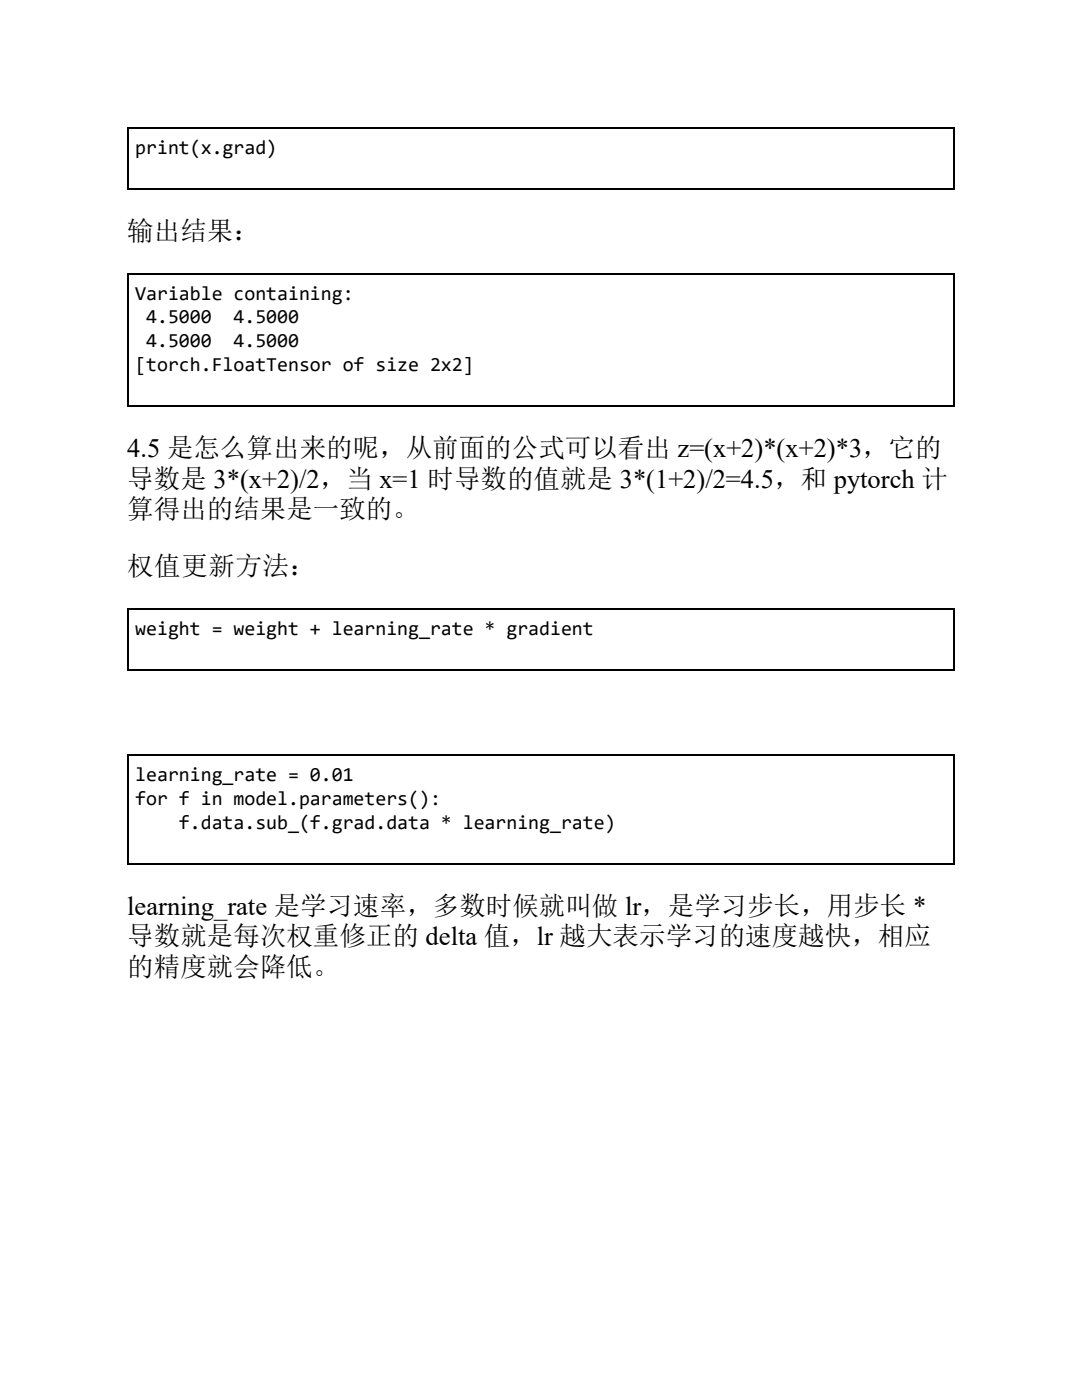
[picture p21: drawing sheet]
<svg xmlns="http://www.w3.org/2000/svg" width="216mm" height="279mm" viewBox="0 0 216 279" stroke-linecap="round" stroke-linejoin="round" font-family="sans-serif">
<defs><g id="words">
<g font-size="5.3">
<text x="25.4" y="47.9">输出结果：</text>
<text x="25.4" y="91.3">4.5 是怎么算出来的呢，从前面的公式可以看出 z=(x+2)*(x+2)*3，它的</text>
<text x="25.4" y="97.4">导数是 3*(x+2)/2，当 x=1 时导数的值就是 3*(1+2)/2=4.5，和 pytorch 计</text>
<text x="25.4" y="103.5">算得出的结果是一致的。</text>
<text x="25.4" y="114.8">权值更新方法：</text>
<text x="25.4" y="182.6">learning_rate 是学习速率，多数时候就叫做 lr，是学习步长，用步长 *</text>
<text x="25.4" y="188.6">导数就是每次权重修正的 delta 值，lr 越大表示学习的速度越快，相应</text>
<text x="25.4" y="194.7">的精度就会降低。</text>
</g>
<g font-size="4">
<text x="27" y="30.7">print(x.grad)</text>
<text x="27" y="59.8">Variable containing:</text>
<text x="29.2" y="64.6">4.5000</text>
<text x="46.6" y="64.6">4.5000</text>
<text x="29.2" y="69.3">4.5000</text>
<text x="46.6" y="69.3">4.5000</text>
<text x="27" y="74.1">[torch.FloatTensor of size 2x2]</text>
<text x="27" y="126.7">weight = weight + learning_rate * gradient</text>
<text x="27" y="155.8">learning_rate = 0.01</text>
<text x="27" y="160.6">for f in model.parameters():</text>
<text x="35.7" y="165.4">f.data.sub_(f.grad.data * learning_rate)</text>
</g>
</g></defs>
<g fill="none" stroke="#000" stroke-width=".26">
<path d="M25.4 25.5h165.1M25.4 37.7h165.1M25.5 25.4v12.4M190.4 25.4v12.4M25.4 54.6h165.1M25.5 54.5v26.7M190.4 54.5v26.7M25.4 81.1h165.1M25.4 121.6h165.1M25.4 133.7h165.1M25.5 121.4v12.5M190.4 121.4v12.5"/>
<path d="M25.4 150.7h165.1M25.5 150.5v22M190.4 150.5v22M25.4 172.4h165.1"/>
</g>
<use href="#words"/>
</svg>
